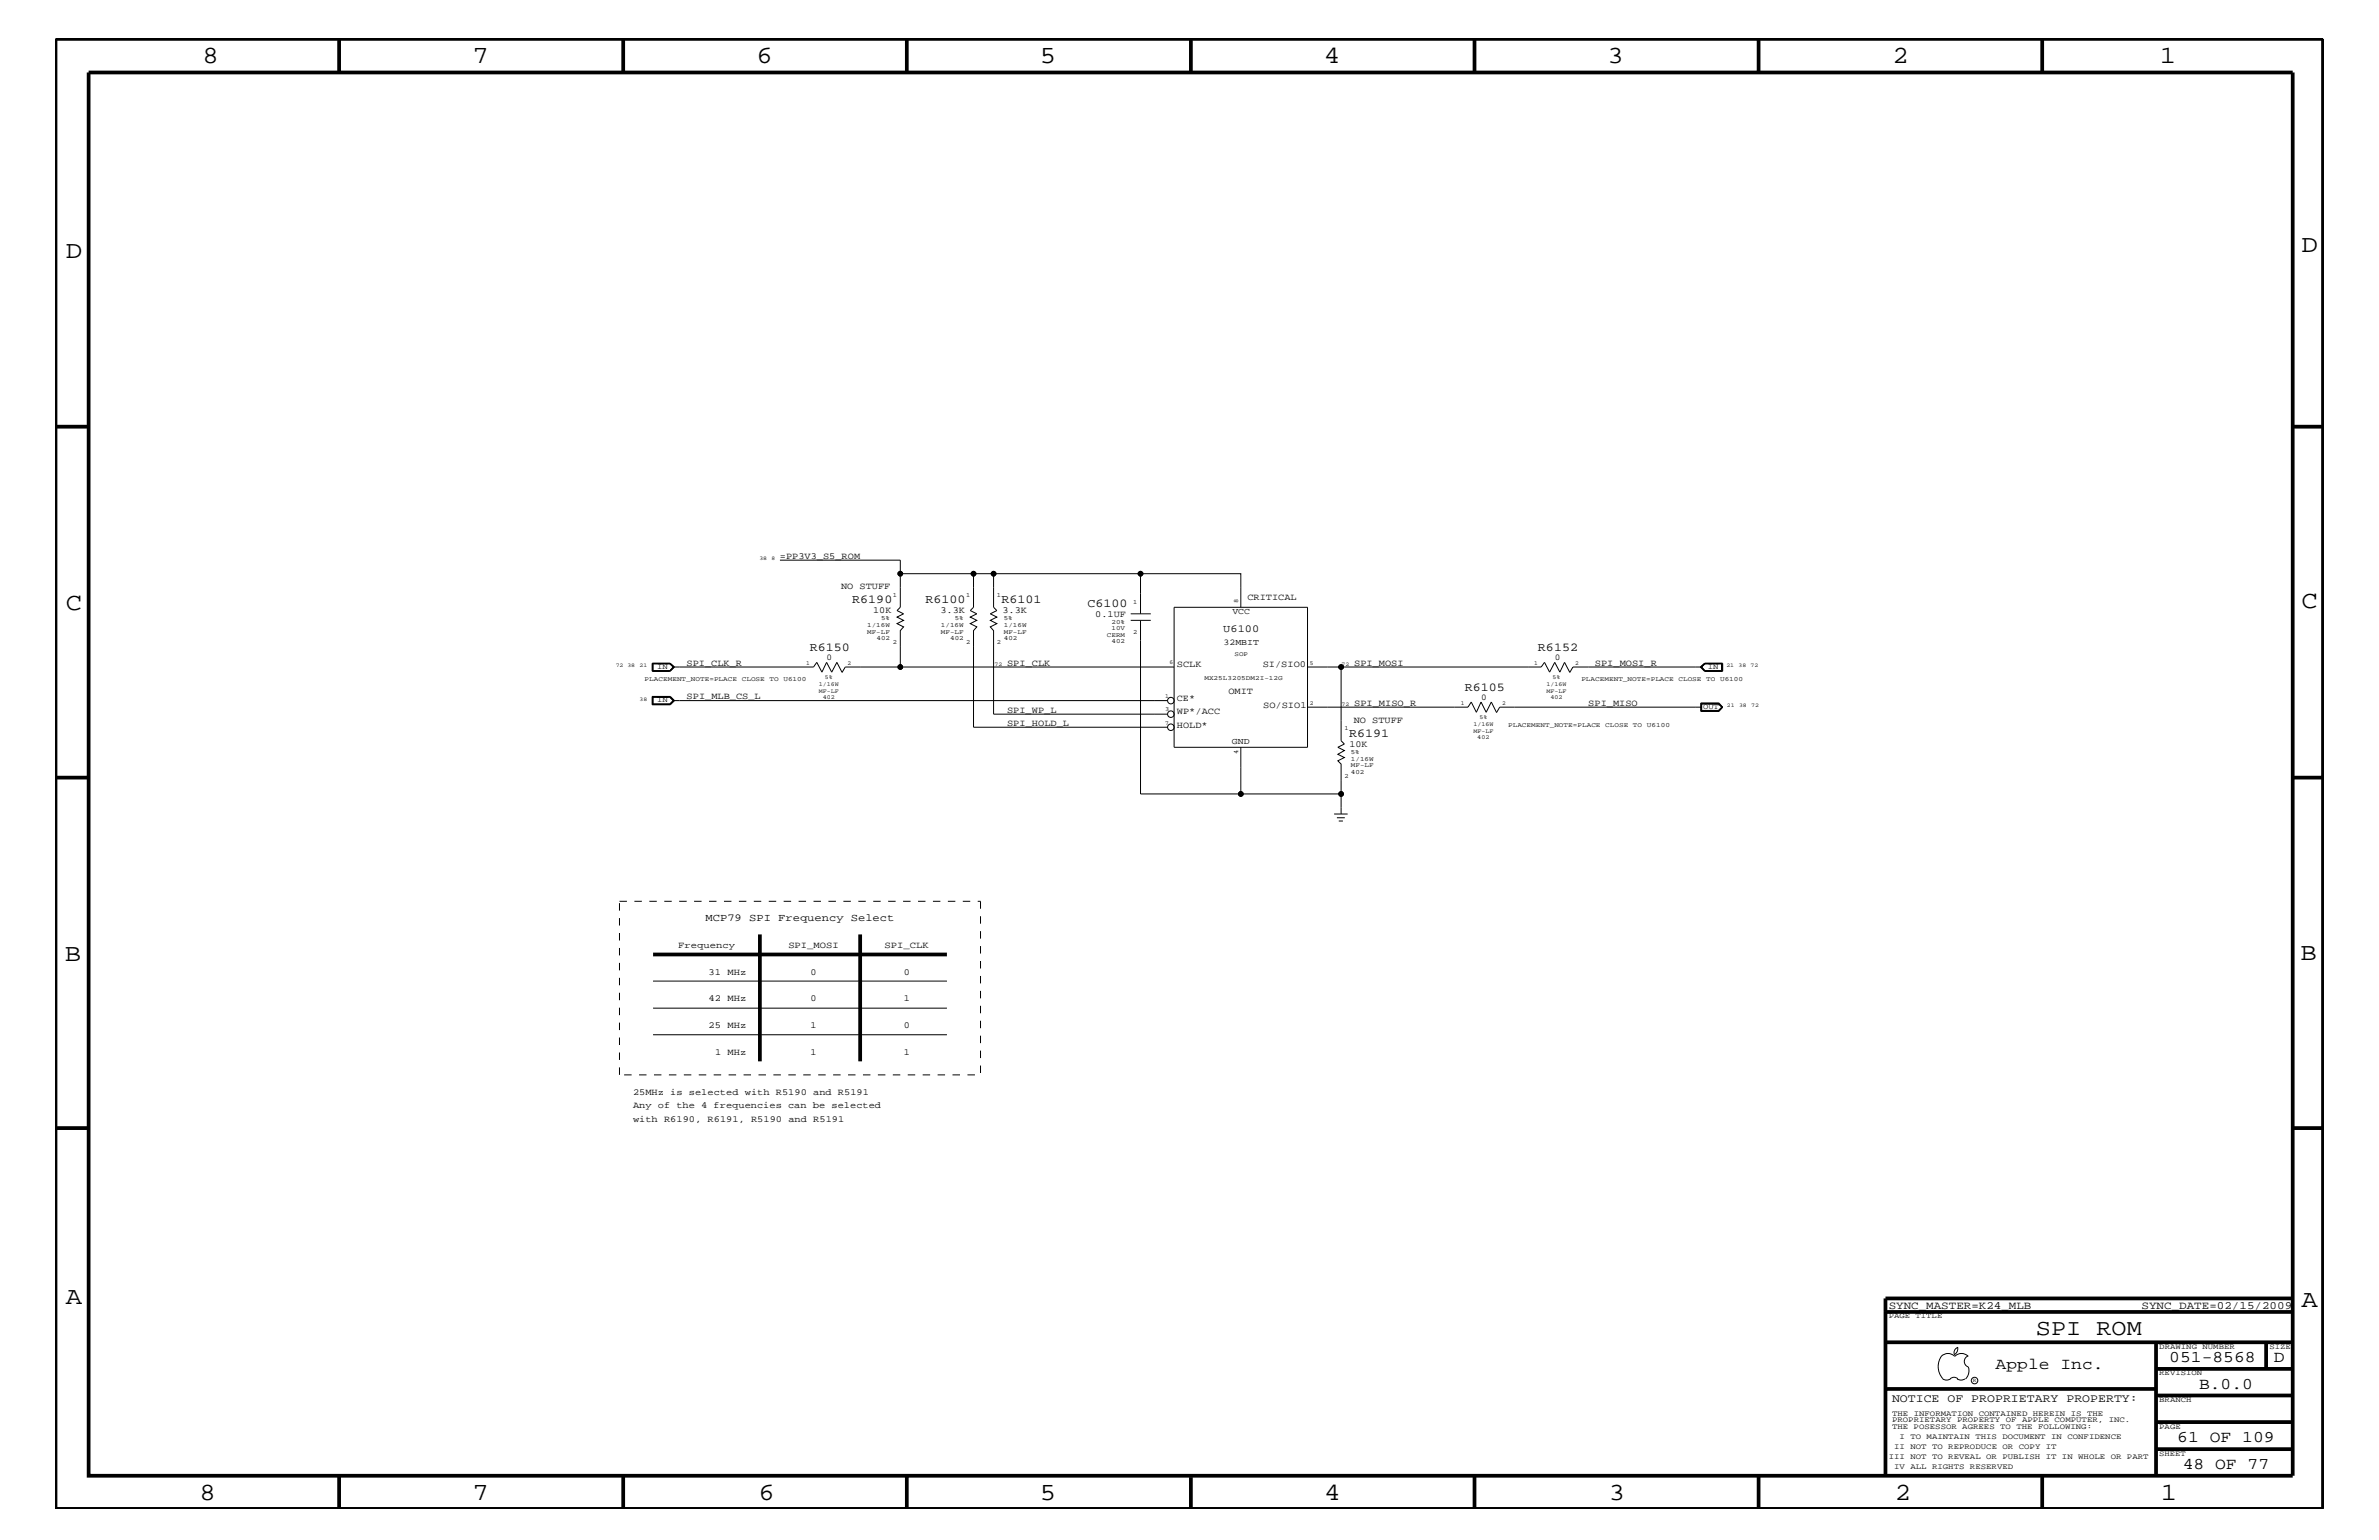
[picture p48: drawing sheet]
<svg xmlns="http://www.w3.org/2000/svg" width="432mm" height="279mm" viewBox="0 0 432 279" stroke-linecap="round" stroke-linejoin="round" font-family="sans-serif">
<defs><g id="words">
<g font-size="4.5">
<text x="36.7" y="11.5">8</text>
<text x="85.8" y="11.5">7</text>
<text x="137.3" y="11.5">6</text>
<text x="188.7" y="11.5">5</text>
<text x="240.3" y="11.5">4</text>
<text x="291.8" y="11.5">3</text>
<text x="343.5" y="11.5">2</text>
<text x="392" y="11.5">1</text>
<text x="11.9" y="46.8">D</text>
<text x="417.7" y="45.7">D</text>
<text x="11.9" y="110.6">C</text>
<text x="417.7" y="110.3">C</text>
<text x="11.8" y="174.3">B</text>
<text x="417.6" y="174.2">B</text>
<text x="11.9" y="236.7">A</text>
<text x="417.7" y="237.1">A</text>
<text x="36.2" y="272.1">8</text>
<text x="85.8" y="272.1">7</text>
<text x="137.7" y="272.1">6</text>
<text x="188.7" y="272.1">5</text>
<text x="240.4" y="272.1">4</text>
<text x="292" y="272.1">3</text>
<text x="343.9" y="272.1">2</text>
<text x="392.2" y="272.1">1</text>
</g>
<text font-size="4.1" x="369.5" y="242.3">SPI ROM</text>
<g font-size="3">
<text x="362.2" y="248.4">Apple Inc.</text>
<text x="393.7" y="247.1">051-8568</text>
<text x="399.2" y="252">B.0.0</text>
<text x="412.7" y="247.1">D</text>
<text x="395.2" y="261.6">61 OF 109</text>
<text x="396.2" y="266.6">48 OF 77</text>
</g>
<g font-size="2.2">
<text x="154.7" y="109.4">R6190</text>
<text x="168" y="109.4">R6100</text>
<text x="181.8" y="109.4">R6101</text>
<text x="197.4" y="110.2">C6100</text>
<text x="147" y="118.1">R6150</text>
<text x="279.1" y="118.1">R6152</text>
<text x="265.9" y="125.3">R6105</text>
<text x="244.9" y="133.6">R6191</text>
</g>
<text font-size="2.1" x="343.4" y="254.4">NOTICE OF PROPRIETARY PROPERTY:</text>
<g font-size="2">
<text x="342.8" y="237.4">SYNC_MASTER=K24_MLB</text>
<text x="388.7" y="237.4">SYNC_DATE=02/15/2009</text>
</g>
<g font-size="1.9">
<text x="222" y="114.8">U6100</text>
<text x="128.1" y="167.1">MCP79 SPI Frequency Select</text>
</g>
<g font-size="1.7">
<text x="141.6" y="101.4">=PP3V3_S5_ROM</text>
<text x="152.7" y="106.8">NO STUFF</text>
<text x="158.5" y="111.2">10K</text>
<text x="170.7" y="111.2">3.3K</text>
<text x="181.9" y="111.2">3.3K</text>
<text x="198.8" y="112">0.1UF</text>
<text x="226.4" y="108.9">CRITICAL</text>
<text x="124.6" y="120.8">SPI_CLK_R</text>
<text x="182.8" y="120.8">SPI_CLK</text>
<text x="213.6" y="121.1">SCLK</text>
<text x="223" y="125.9">OMIT</text>
<text x="229.2" y="121.1">SI/SIO0</text>
<text x="245.8" y="120.8">SPI_MOSI</text>
<text x="289.5" y="120.8">SPI_MOSI_R</text>
<text x="124.6" y="126.9">SPI_MLB_CS_L</text>
<text x="182.8" y="129.3">SPI_WP_L</text>
<text x="182.8" y="131.7">SPI_HOLD_L</text>
<text x="213.6" y="129.6">WP*/ACC</text>
<text x="213.6" y="127.1">CE*</text>
<text x="229.3" y="128.4">SO/SIO1</text>
<text x="245.7" y="131.2">NO STUFF</text>
<text x="245.8" y="128">SPI_MISO_R</text>
<text x="288.3" y="128">SPI_MISO</text>
<text x="213.6" y="132">HOLD*</text>
<text x="244.9" y="135.5">10K</text>
<text x="123.1" y="172">Frequency</text>
<text x="143.1" y="172">SPI_MOSI</text>
<text x="160.6" y="172">SPI_CLK</text>
<text x="128.6" y="176.8">31 MHz</text>
<text x="147.1" y="176.8">0</text>
<text x="164" y="176.8">0</text>
<text x="128.6" y="181.6">42 MHz</text>
<text x="147.1" y="181.6">0</text>
<text x="164" y="181.6">1</text>
<text x="128.6" y="186.5">25 MHz</text>
<text x="129.8" y="191.4">1 MHz</text>
<text x="147.1" y="186.5">1</text>
<text x="147.1" y="191.4">1</text>
<text x="164" y="186.5">0</text>
<text x="164" y="191.4">1</text>
<text x="114.9" y="198.7">25MHz is selected with R5190 and R5191</text>
<text x="114.9" y="203.5">with R6190, R6191, R5190 and R5191</text>
<text x="114.9" y="201">Any of the 4 frequencies can be selected</text>
</g>
<g font-size="1.6">
<text x="223.7" y="111.4">VCC</text>
<text x="150" y="119.7">0</text>
<text x="222.1" y="117">32MBIT</text>
<text x="282.2" y="119.7">0</text>
<text x="268.8" y="127">0</text>
<text x="223.6" y="135.1">GND</text>
</g>
<g font-size="1.4">
<text x="119.3" y="121.4">IN</text>
<text x="310" y="121.4">IN</text>
<text x="119.3" y="127.5">IN</text>
<text x="309.1" y="128.7">OUT</text>
<text x="342.8" y="239.2">PAGE TITLE</text>
<text x="391.9" y="244.7">DRAWING NUMBER</text>
<text x="411.9" y="244.7">SIZE</text>
<text x="391.9" y="249.5">REVISION</text>
<text x="343.4" y="256.8">THE INFORMATION CONTAINED HEREIN IS THE</text>
<text x="391.9" y="254.4">BRANCH</text>
<text x="343.4" y="259.3">THE POSESSOR AGREES TO THE FOLLOWING:</text>
<text x="343.4" y="258">PROPRIETARY PROPERTY OF APPLE COMPUTER, INC.</text>
<text x="343.8" y="262.9">II NOT TO REPRODUCE OR COPY IT</text>
<text x="344.8" y="261.1">I TO MAINTAIN THIS DOCUMENT IN CONFIDENCE</text>
<text x="391.9" y="259.3">PAGE</text>
<text x="342.8" y="264.7">III NOT TO REVEAL OR PUBLISH IT IN WHOLE OR PART</text>
<text x="343.8" y="266.6">IV ALL RIGHTS RESERVED</text>
<text x="391.9" y="264.1">SHEET</text>
</g>
<g font-size="1.2">
<text x="157.4" y="113.7">1/16W</text>
<text x="159.9" y="112.6">5%</text>
<text x="162.1" y="108.3">1</text>
<text x="170.8" y="113.7">1/16W</text>
<text x="173.3" y="112.6">5%</text>
<text x="175.3" y="108.3">1</text>
<text x="180.9" y="108.3">1</text>
<text x="182.2" y="112.6">5%</text>
<text x="182.2" y="113.7">1/16W</text>
<text x="201.8" y="113.1">20%</text>
<text x="205.7" y="109.5">1</text>
<text x="224.7" y="109.4" transform="rotate(-90 224.7 109.4)">8</text>
<text x="157.4" y="115">MF-LF</text>
<text x="159.1" y="116.2">402</text>
<text x="162.1" y="116.8">2</text>
<text x="170.8" y="115">MF-LF</text>
<text x="172.5" y="116.2">402</text>
<text x="175.3" y="116.8">2</text>
<text x="180.9" y="116.8">2</text>
<text x="182.2" y="116.2">402</text>
<text x="182.2" y="115">MF-LF</text>
<text x="200.9" y="115.5">CERM</text>
<text x="201.8" y="116.7">402</text>
<text x="201.8" y="114.2">10V</text>
<text x="205.7" y="115">2</text>
<text x="224.1" y="119.1">SOP</text>
<text x="117" y="123.5">PLACEMENT_NOTE=PLACE</text>
<text x="134.6" y="123.5">CLOSE</text>
<text x="139.7" y="123.5">TO</text>
<text x="142.2" y="123.5">U6100</text>
<text x="218.6" y="123.4">MX25L3205DM2I-12G</text>
<text x="287" y="123.5">PLACEMENT_NOTE=PLACE</text>
<text x="304.6" y="123.5">CLOSE</text>
<text x="309.7" y="123.5">TO</text>
<text x="312.2" y="123.5">U6100</text>
<text x="211.5" y="129.1">3</text>
<text x="273.7" y="131.9">PLACEMENT_NOTE=PLACE</text>
<text x="291.4" y="131.9">CLOSE</text>
<text x="296.4" y="131.9">TO</text>
<text x="298.9" y="131.9">U6100</text>
<text x="224.7" y="136.8" transform="rotate(-90 224.7 136.8)">4</text>
<text x="244" y="132.5">1</text>
<text x="245.2" y="136.8">5%</text>
<text x="244" y="141.1">2</text>
<text x="245.2" y="138">1/16W</text>
<text x="245.2" y="139.2">MF-LF</text>
<text x="245.2" y="140.4">402</text>
</g>
<g font-size="1.1">
<text x="146.3" y="120.7">1</text>
<text x="148.6" y="125.7">MF-LF</text>
<text x="148.6" y="124.4">1/16W</text>
<text x="149.7" y="123.2">5%</text>
<text x="153.8" y="120.7">2</text>
<text x="212.3" y="120.5">6</text>
<text x="237.7" y="120.6">5</text>
<text x="278.5" y="120.7">1</text>
<text x="280.7" y="124.4">1/16W</text>
<text x="280.7" y="125.7">MF-LF</text>
<text x="281.8" y="123.2">5%</text>
<text x="285.9" y="120.7">2</text>
<text x="149.4" y="126.9">402</text>
<text x="211.5" y="126.7">1</text>
<text x="211.5" y="131.5">7</text>
<text x="237.7" y="127.9">2</text>
<text x="265.2" y="128">1</text>
<text x="267.4" y="131.7">1/16W</text>
<text x="268.5" y="130.5">5%</text>
<text x="272.6" y="128">2</text>
<text x="281.4" y="126.9">402</text>
<text x="267.4" y="133">MF-LF</text>
<text x="268.1" y="134.1">402</text>
</g>
<g font-size="1">
<text x="137.8" y="101.6">38</text>
<text x="140" y="101.6">8</text>
<text x="111.8" y="121">72 38</text>
<text x="116.1" y="121">21</text>
<text x="180.5" y="120.8">72</text>
<text x="243.5" y="120.8">72</text>
<text x="313.4" y="121">21</text>
<text x="315.6" y="121">38</text>
<text x="317.8" y="121">72</text>
<text x="116.1" y="127.1">38</text>
<text x="243.5" y="128">72</text>
<text x="313.4" y="128.3">21</text>
<text x="315.6" y="128.3">38</text>
<text x="317.8" y="128.3">72</text>
<text x="358.1" y="250.7">R</text>
</g>
</g></defs>
<g fill="none" stroke="#000" stroke-width=".18">
<path d="M141.6 101.6h21.8v8.6l-.6 .6 1.2 .6-1.2 .6 1.2 .6-1.2 .5 1.2 .6-.6 .7v6.6h49.7M163.4 104.1h13.3v6.1l-.6 .6 1.2 .6-1.2 .6 1.2 .6-1.2 .5 1.2 .6-.6 .7v17.5h35.1M176.7 104.1h30.3M180.3 104.1v6.1l.6 .6-1.2 .6 1.2 .6-1.2 .6 1.2 .5-1.2 .6 .6 .7v15.2h31.5M205.2 112.6h3.7M205.2 111.4h3.7M207 112.6v31.4h36.4M213.1 110.2h24.2v25.4h-24.2zM225.2 110.2v-6.1h-18.2v7.3M118.4 120.3h3.3l.7 .7-.7 .8h-3.3zM118.4 126.4h3.3l.7 .7-.7 .8h-3.3zM118.4 121.7h3.2"/>
<path d="M118.4 120.4h3.2M118.4 120.3v1.5M118.5 120.4v1.3M118.5 126.5h3.1l.6 .6-.6 .6h-3.1zM121.6 120.4l.7 .6-.7 .7M121.6 120.3l.7 .7-.7 .8M121.6 126.4h-3.2v1.4h3.2M121.6 120.4l.6 .6M121.6 126.4l.7 .7-.7 .7M122.2 121h25.5l.6-.8 .9 1.7 .8-1.7 1 1.7 .9-1.7 .9 1.7M122.2 121l-.6 .7M122.2 127.1h89.6"/>
<path d="M163.4 121h-10l-.6 1M225.2 135.6v8.4M237.3 121h6.1M237.3 128.3h29.1l.6-.9 1 1.8 .8-1.8 .9 1.8 1-1.8 .9 1.8M284.9 121.9l-.9-1.7-.9 1.7-.9-1.7-.9 1.7-1-1.7-.6 .8h-36.3v13.4l.6 .6-1.2 .6 1.2 .6-1.2 .6 1.2 .6-1.2 .6 .6 .6v9.1M308.6 121l.8-.7h3.3v1.5h-3.3zM308.7 127.5h3.3l.7 .8-.7 .8h-3.3zM308.8 127.7h3.1M308.9 121h-23.4l-.6 1M308.9 128.3h-36.7l-.6 1M308.9 127.7v1.2h3l.6-.6-.6-.6M309.5 120.4l-.6 .6 .6 .7"/>
<path d="M309.5 120.4h3v1.3h-3M309.5 120.3l-.8 .7 .8 .8M309.5 120.4l-.7 .6 .7 .7M311.9 127.7l.7 .6-.7 .7h-3.1M312.6 120.3v1.5M312.7 128.3l-.8 .8M312.7 128.3l-.8-.7h-3.1v1.5M242.1 147.7h2.5M242.7 148.4h1.4M243 149h.8M118.5 178h53.4M118.5 182.9h53.4"/>
<path d="M118.5 187.7h53.4M352.3 246.1a1.69 1.69 0 0 1 2.5 0 1.72 1.72 0 0 1 2.4 0M352.4 246a3.2 3.2 0 0 0 .4 4.3l.8 .1 .4-.2M354 250.2l.7-.3 .7 .3M355.2 250.2l.7 .2 .7-.2M355.3 244.4v.3a1.18 1.18 0 0 1-.6 1.1M355.4 244.4a.99 .99 0 0 0-.6 1.4M357.2 246a1.04 1.04 0 0 0-.7 1 1.04 1.04 0 0 0 .7 1M357.3 248l.1 .7a2.11 2.11 0 0 1-.6 1.5"/>
<circle cx="163.4" cy="104.1" r=".42"/>
<circle cx="176.7" cy="104.1" r=".42"/>
<circle cx="180.3" cy="104.1" r=".42"/>
<circle cx="207" cy="104.1" r=".42"/>
<circle cx="163.4" cy="121" r=".42"/>
<circle cx="212.5" cy="127.1" r=".59"/>
<circle cx="212.5" cy="129.6" r=".59"/>
<circle cx="212.5" cy="131.9" r=".59"/>
<circle cx="243.4" cy="121" r=".42"/>
<circle cx="225.2" cy="144" r=".42"/>
<circle cx="243.4" cy="144" r=".42"/>
<circle cx="358.4" cy="250.5" r=".59"/>
</g>
<g fill="none" stroke="#000" stroke-width=".68" stroke-linecap="butt">
<path d="M10.1 7.1h411.5v266.7h-411.5zM16.1 13.2h400v254.5h-400zM61.6 7.1v6.1M113.1 7.1v6.1M164.6 7.1v6.1M216.2 7.1v6.1M267.6 7.1v6.1M319.2 7.1v6.1M370.7 7.1v6.1M10.1 77.4h6M416.1 77.4h5.5M10.1 141.1h6"/>
<path d="M416.1 141.1h5.5M118.5 173.2h53.4M137.9 169.5v23.1M156.1 169.5v23.1M10.1 204.7h6M416.1 204.7h5.5M342.2 238h73.9M416.1 235.6h-73.9v32.1M342.2 243.5h73.9M342.2 252h49.1M391.3 243.5v24.2M391.3 258h24.8"/>
<path d="M391.3 253.2h24.8M391.3 248.4h24.8M411.3 243.5v4.9M61.6 267.7v6.1M113.1 267.7v6.1M164.6 267.7v6.1M216.2 268v5.8M267.6 267.7v6.1M319.2 267.7v6.1M370.7 267.7v6.1M391.3 262.9h24.8"/>
</g>
<path d="M112.4 163.5h65.6M178 163.5v31.5h-65.6M112.4 195v-31.5" fill="none" stroke="#000" stroke-width=".18" stroke-dasharray="1.4 1.4" stroke-linecap="butt"/>
<g fill="#000">
<circle cx="163.4" cy="104.1" r=".42"/>
<circle cx="176.7" cy="104.1" r=".42"/>
<circle cx="180.3" cy="104.1" r=".42"/>
<circle cx="207" cy="104.1" r=".42"/>
<circle cx="163.4" cy="121" r=".42"/>
<circle cx="243.4" cy="121" r=".42"/>
<circle cx="225.2" cy="144" r=".42"/>
<circle cx="243.4" cy="144" r=".42"/>
</g>
<use href="#words"/>
</svg>
